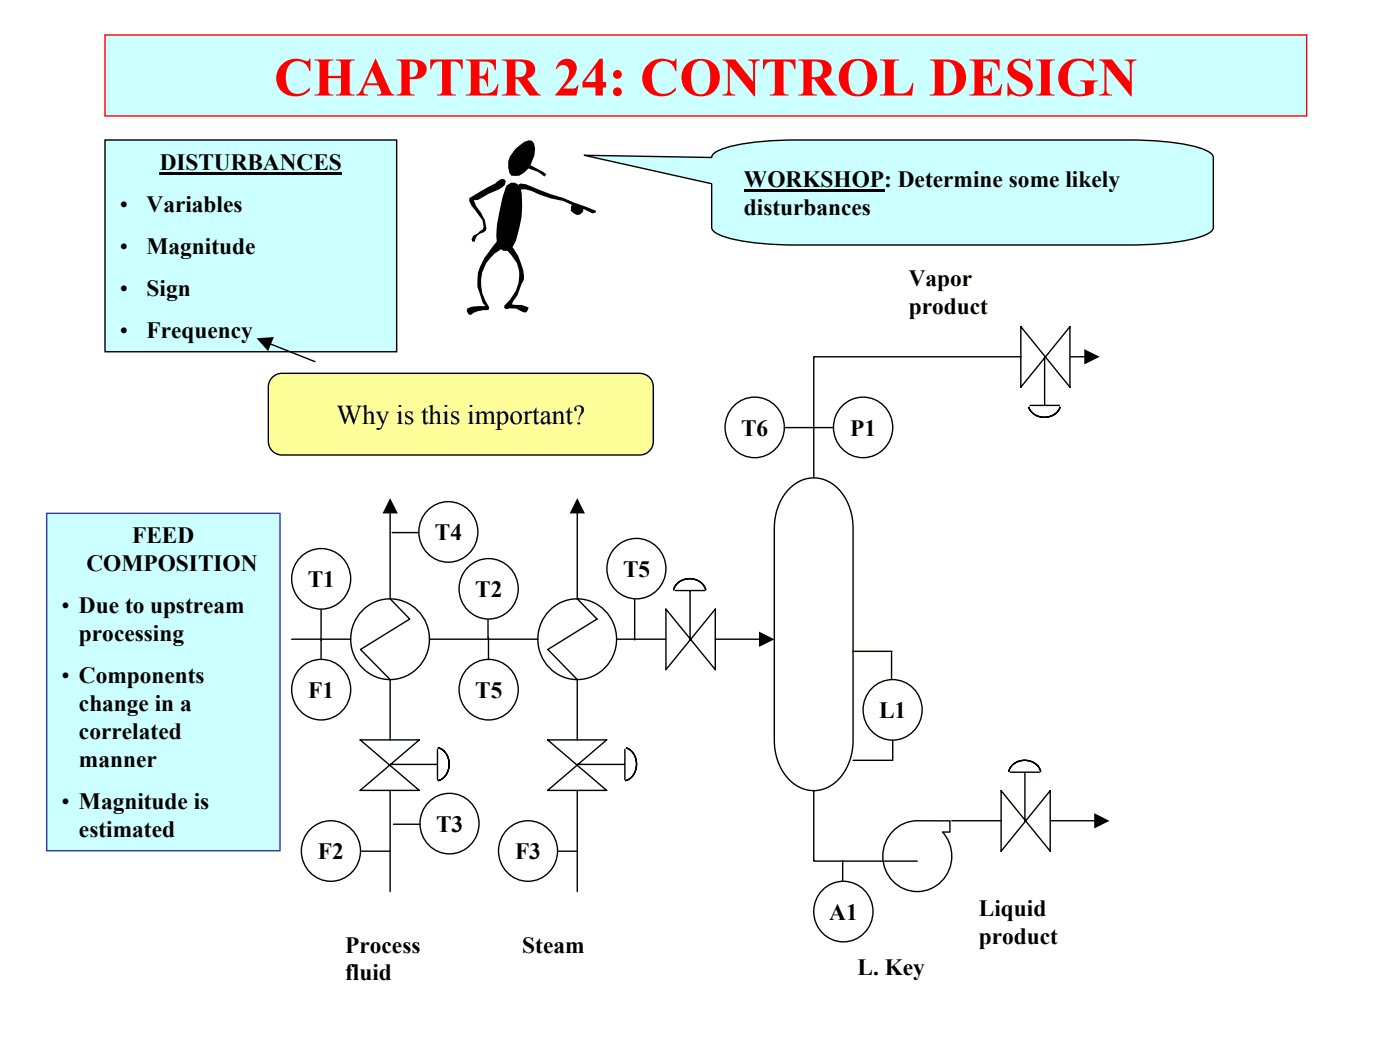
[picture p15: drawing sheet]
<svg xmlns="http://www.w3.org/2000/svg" width="254mm" height="190mm" viewBox="0 0 254 190" stroke-linecap="round" stroke-linejoin="round" font-family="sans-serif">
<defs><g id="words">
<text font-size="9.9" fill="#f00" x="49.7" y="17.3">CHAPTER 24: CONTROL DESIGN</text>
<text font-size="4.9" x="61" y="77">Why is this important?</text>
<g font-size="4.2">
<text x="29" y="30.9">DISTURBANCES</text>
<text x="135" y="33.9">WORKSHOP: Determine some likely</text>
<text x="21.7" y="38.5">•</text>
<text x="26.6" y="38.5">Variables</text>
<text x="135" y="39">disturbances</text>
<text x="21.7" y="46.1">•</text>
<text x="26.6" y="46.1">Magnitude</text>
<text x="21.7" y="53.8">•</text>
<text x="26.6" y="53.8">Sign</text>
<text x="164.9" y="51.9">Vapor</text>
<text x="164.9" y="57">product</text>
<text x="21.7" y="61.4">•</text>
<text x="26.6" y="61.4">Frequency</text>
<text x="134.5" y="79.1">T6</text>
<text x="154.3" y="79.1">P1</text>
<text x="24" y="98.6">FEED</text>
<text x="78.9" y="98">T4</text>
<text x="15.7" y="103.7">COMPOSITION</text>
<text x="55.8" y="106.5">T1</text>
<text x="113" y="104.7">T5</text>
<text x="11.2" y="111.3">• Due to upstream</text>
<text x="86.2" y="108.4">T2</text>
<text x="14.3" y="116.4">processing</text>
<text x="11.2" y="124">• Components</text>
<text x="14.3" y="129.1">change in a</text>
<text x="55.9" y="126.6">F1</text>
<text x="86.2" y="126.6">T5</text>
<text x="159.5" y="130.3">L1</text>
<text x="14.3" y="134.1">correlated</text>
<text x="14.3" y="139.2">manner</text>
<text x="11.2" y="146.8">• Magnitude is</text>
<text x="14.3" y="151.9">estimated</text>
<text x="57.7" y="155.9">F2</text>
<text x="79.1" y="150.9">T3</text>
<text x="93.5" y="155.9">F3</text>
<text x="150.5" y="166.9">A1</text>
<text x="177.6" y="166.2">Liquid</text>
<text x="62.6" y="172.8">Process</text>
<text x="94.8" y="172.8">Steam</text>
<text x="177.6" y="171.3">product</text>
<text x="62.6" y="177.9">fluid</text>
<text x="155.6" y="176.9">L. Key</text>
</g>
</g></defs>
<path d="M19 25.4h53v38.4h-53z" fill-rule="evenodd" fill="#cff" stroke="#000" stroke-width=".25"/>
<path d="M29 31.5h33" fill="none" stroke="#000" stroke-width=".4"/>
<g fill="#000">
<path d="M85.1 36l4.8-2.7 1-.8h.5l.4 .4-.2 .6-.5 .5-2.4 1.1-2 1.2h-.7l.4 1.1 .8 1.1 .8 1.5 .3 1.4-.2 .5-.4 .3a1.73 1.73 0 0 0-1.6 1.6h-.4l-.1-.4 .3-.6 1.7-1.2 .1-.4-.2-1.2-1.9-2.7-.5-.8z" fill-rule="evenodd"/>
<path d="M91.9 33.7a1.46 1.46 0 0 1 2-.3l.5 .8a16.7 16.7 0 0 1-1.5 10.8l-.8 .5h-.7l-.9-.5-.4-.8-.1-1.5a35.9 35.9 0 0 1 1.9-9z" fill-rule="evenodd"/>
<path d="M94 33.3l1.4 .1 4.5 1.8 2.4 .7 5.9 2.4-.1 .3-.6 .1-1.6-.8-.1 .5-.5 .5-.6 .1-.7-.3-.5-.5 .2-1-1.5-.8a17.9 17.9 0 0 1-5.8-1.8l-1.2-.3-1.2 .1-.1-.7 .5-.4h.3z" fill-rule="evenodd"/>
<path d="M93.5 27.1l1.7-1.4 .7-.2-.3-.1 .9 .1 .4 .5 .2 1-.2 1.2-.7 1.8 2.3 1.2 .6 .4-.3 .4-1.2-.8-1.7-.6-.8 .7-.9 .6h-1.4a3.6 3.6 0 0 1 .7-4.8z" fill-rule="evenodd"/>
<path d="M90.3 43.6l.6 .1 .3 .5v.8l-.6 .4a6.9 6.9 0 0 0-1.9 10.3v.4l-.3 .2a4.1 4.1 0 0 0-3 .9l-.4-.2-.3-.5v-.5l.9-.4 2.5-.1-.5-.6-1-2.9a7.6 7.6 0 0 1 1.9-6z" fill-rule="evenodd"/>
<path d="M91.9 44.4h.6a8.5 8.5 0 0 1 2.4 4.6l.1 1.8-.4 .7-.7 2.1-.8 1.1-.2 .5 1.8 .1 1.2 .5-.3 .7-.4 .2-1.5-.7-1.2-.1-.7 .2-.3-.3v-.3a6.9 6.9 0 0 0 2.3-7.7l-2.1-2.8z" fill-rule="evenodd"/>
</g>
<path d="M106 28.2l23.1 .4a2.26 2.26 0 0 1 1.8-1.5 40.9 40.9 0 0 1 13.4-1.7h60.7a44 44 0 0 1 13.4 1.7 2.26 2.26 0 0 1 1.7 1.5v12.7a2.26 2.26 0 0 1-1.7 1.5 40.9 40.9 0 0 1-13.4 1.6h-60.7a44 44 0 0 1-13.4-1.6 2.26 2.26 0 0 1-1.8-1.5v-8z" fill-rule="evenodd" fill="#cff" stroke="#000" stroke-width=".25"/>
<path d="M135 34.6h25.4" fill="none" stroke="#000" stroke-width=".4"/>
<path d="M143.3 88.6a6 6 0 0 1 9.4 .8 10.5 10.5 0 0 1 2.1 6.4v38.5a9.1 9.1 0 0 1-5.3 8.8 6.3 6.3 0 0 1-7.5-3.2 10.7 10.7 0 0 1-1.5-5.6v-38.5a10.3 10.3 0 0 1 2.8-7.2zM66.1 110.4a7.2 7.2 0 0 1 10.2 .9 7.2 7.2 0 0 1-.9 10.2 7.2 7.2 0 0 1-9.4-.1 7.2 7.2 0 0 1-1.2-9.4zM100 110.4a7.2 7.2 0 0 1 10.2 .9 7.2 7.2 0 0 1-.8 10.2 7.2 7.2 0 0 1-9.5-.1 7.2 7.2 0 0 1-1.2-9.4zM104.7 108.6l3.6 3.7-8.9 5.5 5.3 5.5M120.8 110.5v11l9-11v11zM122.5 107.1h5.4M125.2 107.3v8.7M162 150.8a6.2 6.2 0 0 1 4.3-1.9h6v2.1h-1.3a6.4 6.4 0 0 1 .5 8.1 6.4 6.4 0 0 1-8 1.9 6.5 6.5 0 0 1-1.5-10.2z" fill="none" stroke="#000" stroke-width=".25"/>
<path d="M123 105.7l-.6 .8-.2 .5a3.1 3.1 0 0 1 2.9-2 3.1 3.1 0 0 1 2.9 2 3.1 3.1 0 0 0-5-1.3z" fill-rule="evenodd" fill="#00cc9a" stroke="#000" stroke-width=".25"/>
<path d="M52.9 116h10.7M70.8 108.6l3.5 3.7-8.9 5.5 5.4 5.5M77.9 116h19.7M111.9 116h8.9M129.8 116h8M65.3 134.2h10.8l-10.8 9.2h10.8zM70.8 138.7h8.4M79.4 136v5.5" fill="none" stroke="#000" stroke-width=".25"/>
<path d="M137.7 114.6l2.8 1.4-2.8 1.4z" fill="#000"/>
<path d="M79.5 135.7a3.2 3.2 0 0 1 2 2.9 3.2 3.2 0 0 1-2 3 3.2 3.2 0 0 0 2-3 3.2 3.2 0 0 0-2-2.9z" fill-rule="evenodd" fill="#00cc9a" stroke="#000" stroke-width=".25"/>
<path d="M70.8 123.3v11M99.4 134.2h10.7l-10.7 9.2h10.7zM104.8 138.7h8.4M113.4 136v5.5" fill="none" stroke="#000" stroke-width=".25"/>
<path d="M113.5 135.7a3.2 3.2 0 0 1 2 2.9 3.2 3.2 0 0 1-2 3 3.2 3.2 0 0 0 2-3 3.2 3.2 0 0 0-2-2.9z" fill-rule="evenodd" fill="#00cc9a" stroke="#000" stroke-width=".25"/>
<path d="M70.8 93.1v15.5M104.7 93.1v15.5M104.7 123.3v11M147.6 143.4v12.8h18.8M181.6 143.4v11l8.9-11v11zM183.3 140.1h5.3M185.9 140.2v8.7" fill="none" stroke="#000" stroke-width=".25"/>
<path d="M70.8 90.4l1.4 2.8h-2.8zM104.7 90.4l1.4 2.8h-2.7z" fill="#000"/>
<path d="M183.8 138.7a3.2 3.2 0 0 1 5 1.2 3.1 3.1 0 0 0-2.9-2 3.1 3.1 0 0 0-2.9 2l.2-.4z" fill-rule="evenodd" fill="#00cc9a" stroke="#000" stroke-width=".25"/>
<path d="M185.2 59.3v11l8.9-11v11zM185.2 64.7h-37.6v22M186.9 73.6h5.3M189.5 64.7v8.7M172.7 148.9h8.9M190.5 148.9h8.1" fill="none" stroke="#000" stroke-width=".25"/>
<path d="M198.5 147.5l2.8 1.4-2.8 1.4z" fill="#000"/>
<path d="M186.6 73.7a3.1 3.1 0 0 0 2.9 2 3.1 3.1 0 0 0 2.9-2 3.1 3.1 0 0 1-2.9 2 3.1 3.1 0 0 1-2.9-2z" fill-rule="evenodd" fill="#00cc9a" stroke="#000" stroke-width=".25"/>
<g fill="none" stroke="#000" stroke-width=".25">
<path d="M133.1 73.7a5.4 5.4 0 0 1 7.6 0 5.4 5.4 0 0 1 0 7.6 5.4 5.4 0 0 1-7.6 .1 5.6 5.6 0 0 1 0-7.7zM142.3 77.6h8.9M152.8 73.7a5.4 5.4 0 0 1 7.6 0 5.4 5.4 0 0 1 0 7.6 5.4 5.4 0 0 1-7.6 .1 5.6 5.6 0 0 1 0-7.7zM194.1 64.7h2.7M71.2 96.6h4.8M77.6 92.6a5.4 5.4 0 0 1 8.4 1.1 5.4 5.4 0 0 1-3 8 5.5 5.5 0 0 1-6.3-2.4 5.5 5.5 0 0 1 .9-6.7zM111.7 99.3a5.4 5.4 0 0 1 8.4 1.1 5.4 5.4 0 0 1-2.9 8 5.5 5.5 0 0 1-6.3-2.4 5.5 5.5 0 0 1 .8-6.7zM54.5 101.1a5.4 5.4 0 0 1 8.4 1.2 5.4 5.4 0 0 1-2.9 7.9 5.5 5.5 0 0 1-6.3-2.4 5.5 5.5 0 0 1 .8-6.7zM58.3 110.6v8.9M84.9 103a5.4 5.4 0 0 1 7.6 0 5.4 5.4 0 0 1 0 7.6 5.4 5.4 0 0 1-7.6 .1 5.6 5.6 0 0 1 0-7.7zM88.5 112.4v3.4M88.6 115.7v3.9"/>
<path d="M115.1 108.8v7.3M154.7 118.2h7.1M161.8 118.4v4.8M54.5 121.2a5.4 5.4 0 0 1 8.4 1.2 5.4 5.4 0 0 1-2.9 7.9 5.5 5.5 0 0 1-6.3-2.4 5.5 5.5 0 0 1 .8-6.7zM84.9 121.2a5.4 5.4 0 0 1 8.4 1.2 5.4 5.4 0 0 1-3 7.9 5.5 5.5 0 0 1-6.3-2.4 5.5 5.5 0 0 1 .9-6.7zM158.2 124.9a5.4 5.4 0 0 1 8.4 1.1 5.4 5.4 0 0 1-3 8 5.5 5.5 0 0 1-6.3-2.4 5.5 5.5 0 0 1 .9-6.7zM162 134.3v3.6h-7.2M56.2 150.5a5.4 5.4 0 0 1 8.5 1.1 5.4 5.4 0 0 1-3 8 5.5 5.5 0 0 1-6.3-2.4 5.5 5.5 0 0 1 .8-6.7zM65.5 154.4h5.3M70.8 143.4v18.4M71.4 149.5h4.8M77.8 145.5a5.4 5.4 0 0 1 8.4 1.2 5.4 5.4 0 0 1-3 7.9 5.5 5.5 0 0 1-6.3-2.4 5.5 5.5 0 0 1 .9-6.7z"/>
<path d="M92 150.5a5.4 5.4 0 0 1 8.4 1.1 5.4 5.4 0 0 1-2.9 8 5.5 5.5 0 0 1-6.3-2.4 5.5 5.5 0 0 1 .8-6.7zM101.2 154.4h3.4M104.7 143.4v18.4M152.9 156.1v3.8M149.2 161.5a5.4 5.4 0 0 1 7.6 .1 5.4 5.4 0 0 1 0 7.6 5.4 5.4 0 0 1-7.6 .1 5.6 5.6 0 0 1 0-7.8z"/>
</g>
<path d="M196.7 63.4l2.8 1.3-2.8 1.4z" fill="#000"/>
<path d="M19 6.3h218.1v14.7h-218.1z" fill-rule="evenodd" fill="#cff" stroke="#f00" stroke-width=".25"/>
<path d="M8.5 93.1h42.3v61.2h-42.3z" fill-rule="evenodd" fill="#cff" stroke="#33c" stroke-width=".25"/>
<path d="M49.1 62.4l8 3.2" fill="none" stroke="#000" stroke-width=".25"/>
<path d="M46.6 61.4l3.1-.2-1.1 2.5z" fill="#000"/>
<path d="M49.6 68.3l1-.5 .6-.1h64.9a2.47 2.47 0 0 1 2.4 2.5v9.9a2.47 2.47 0 0 1-2.4 2.4h-64.9a2.47 2.47 0 0 1-2.5-2.4v-9.9a2.47 2.47 0 0 1 .9-1.9z" fill-rule="evenodd" fill="#ffff9a" stroke="#000" stroke-width=".25"/>
<use href="#words"/>
</svg>
